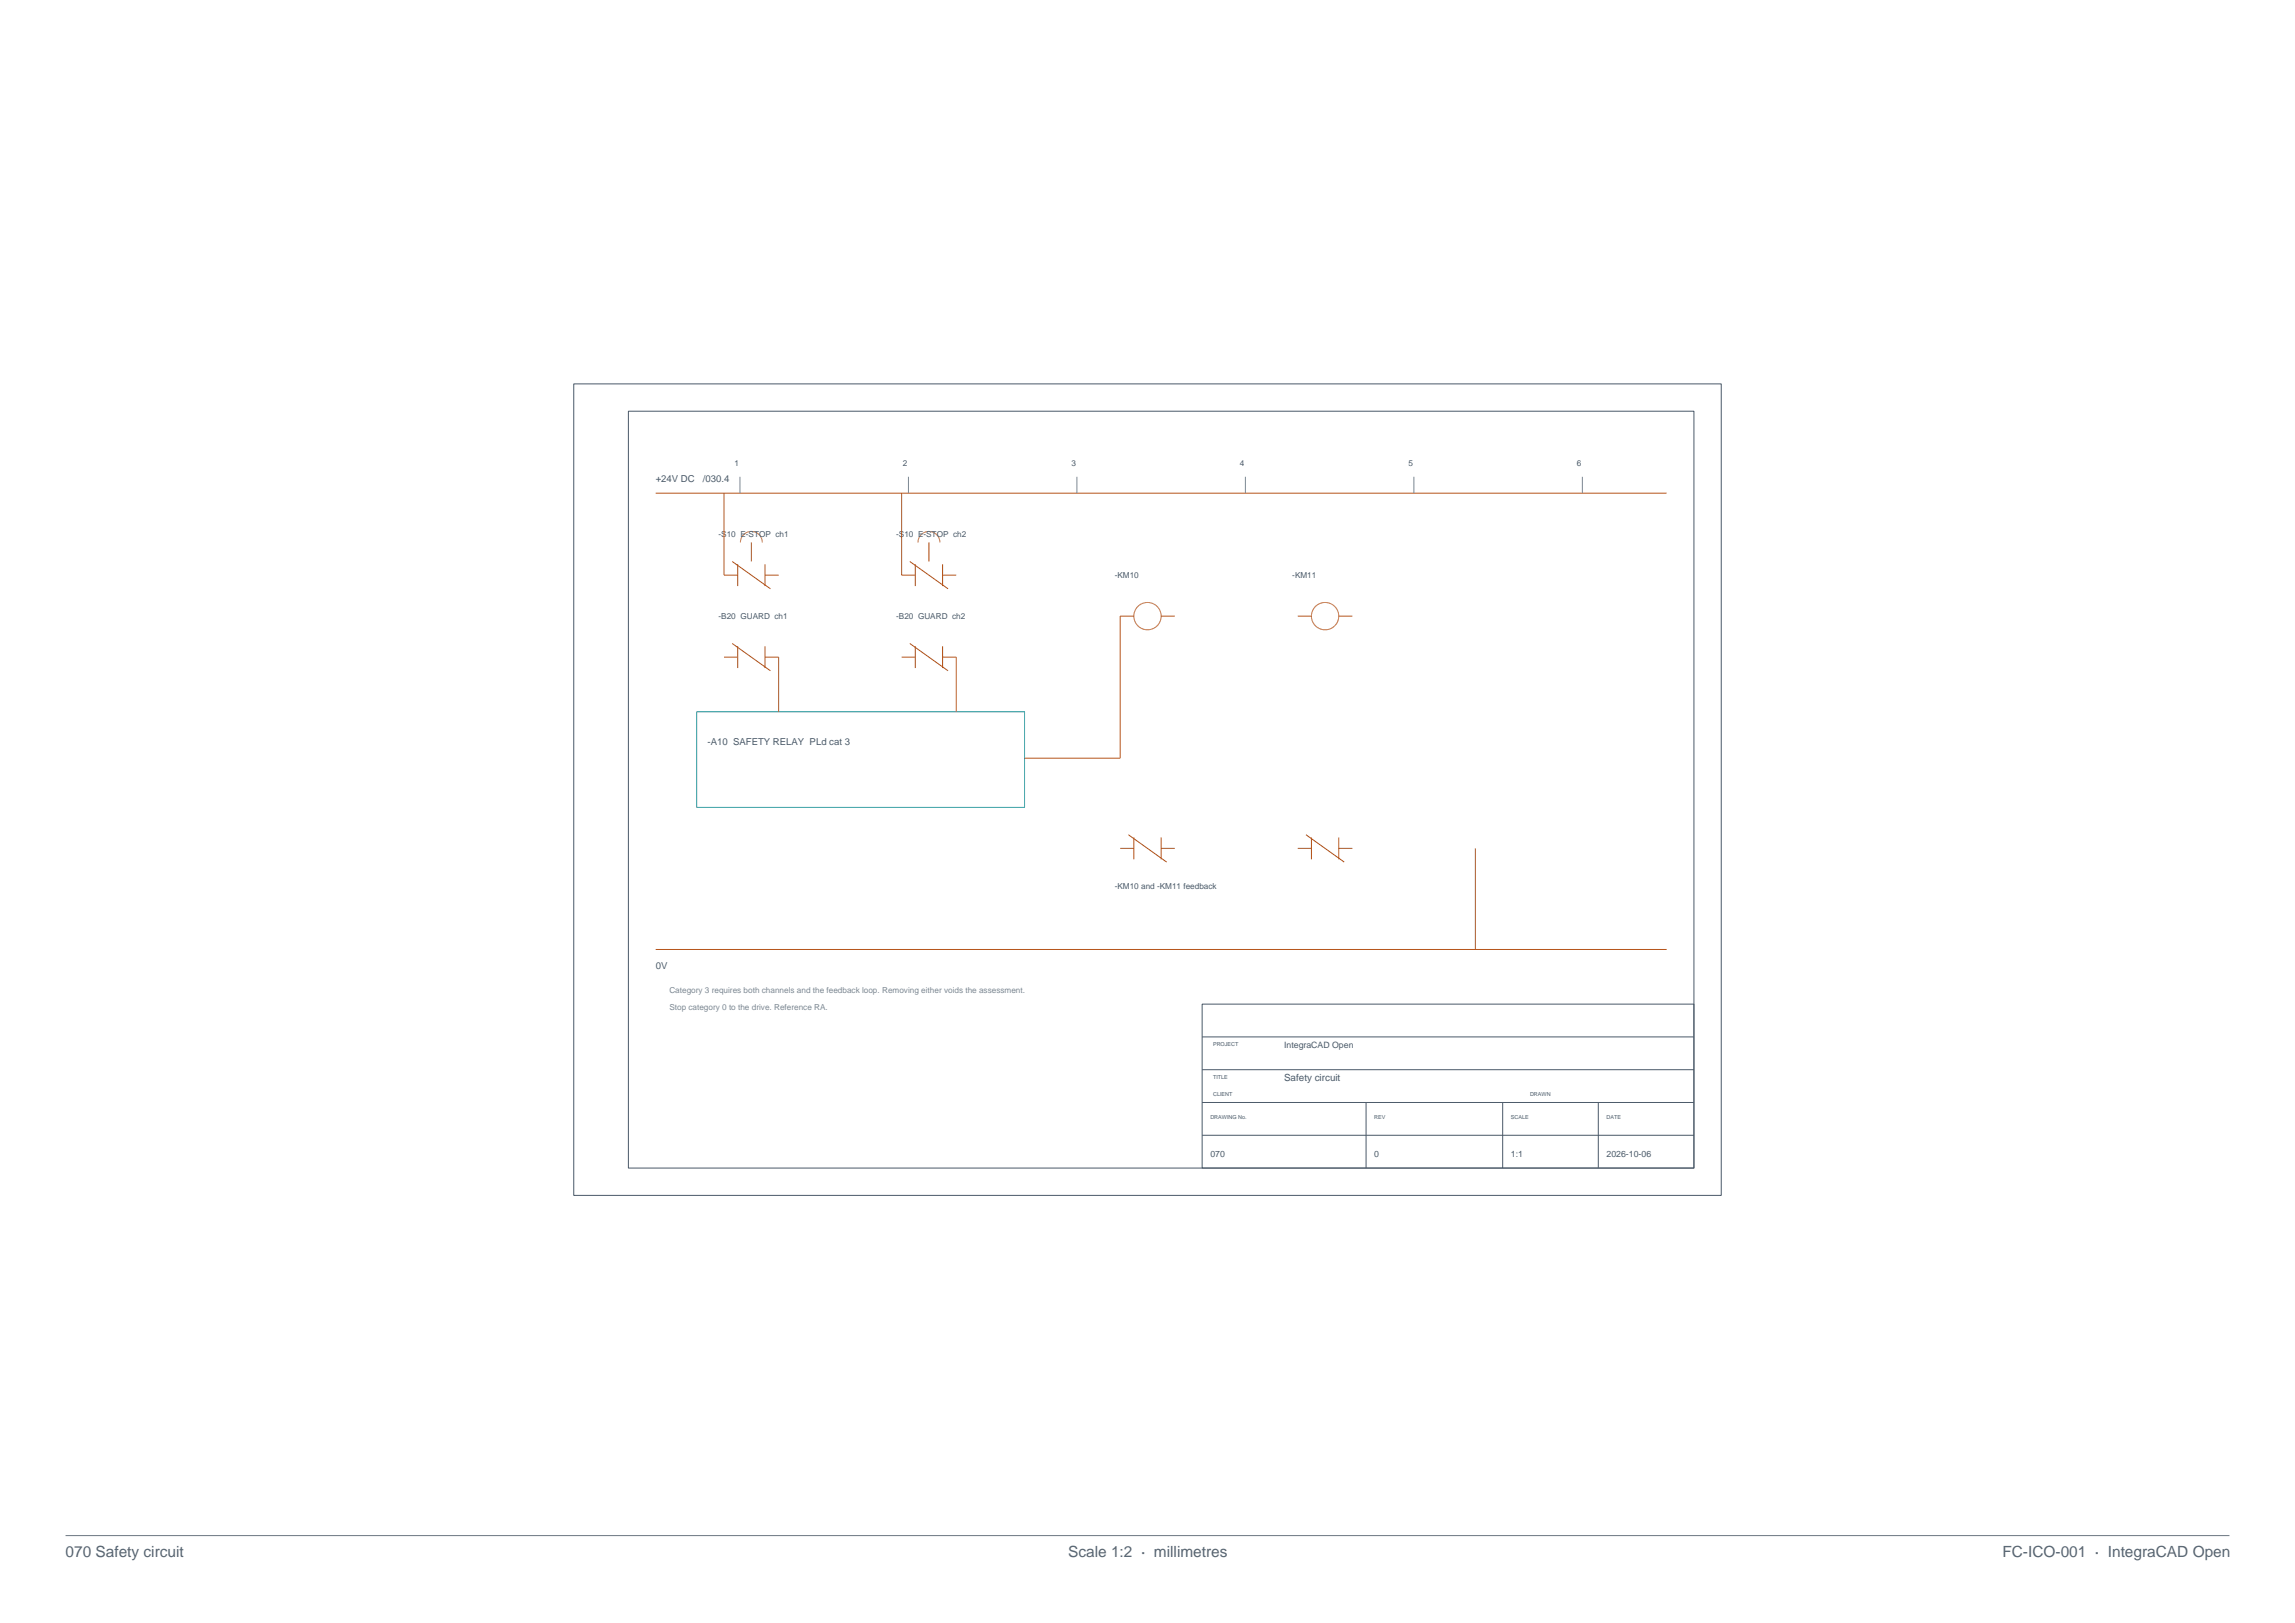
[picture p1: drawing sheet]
<svg xmlns="http://www.w3.org/2000/svg" width="420mm" height="297mm" viewBox="0 0 420 297" stroke-linecap="round" stroke-linejoin="round" font-family="sans-serif">
<defs><g id="words">
<g font-size="2.8" fill="#5a646e">
<text x="12" y="285">070 Safety circuit</text>
<text x="195.5" y="285">Scale 1:2 · millimetres</text>
<text x="366.5" y="285">FC-ICO-001 · IntegraCAD Open</text>
</g>
<text font-size="1.8" fill="#4a5a68" x="235" y="197.7">Safety circuit</text>
<g font-size="1.7" fill="#4a5a68">
<text x="120" y="88.2">+24V DC</text>
<text x="128.6" y="88.2">/030.4</text>
<text x="129.5" y="136.3">-A10 SAFETY RELAY PLd cat 3</text>
<text x="120" y="177.3">0V</text>
</g>
<g font-size="1.6" fill="#4a5a68">
<text x="235" y="191.7">IntegraCAD Open</text>
<text x="221.5" y="211.8">070</text>
<text x="251.5" y="211.8">0</text>
<text x="276.5" y="211.8">1:1</text>
<text x="294" y="211.8">2026-10-06</text>
</g>
<g font-size="1.5" fill="#4a5a68">
<text x="134.4" y="85.3">1</text>
<text x="165.3" y="85.3">2</text>
<text x="196.1" y="85.3">3</text>
<text x="226.9" y="85.3">4</text>
<text x="257.8" y="85.3">5</text>
<text x="288.6" y="85.3">6</text>
<text x="131.5" y="98.3">-S10 E-STOP ch1</text>
<text x="164" y="98.3">-S10 E-STOP ch2</text>
<text x="204" y="105.8">-KM10</text>
<text x="236.5" y="105.8">-KM11</text>
<text x="131.5" y="113.2">-B20 GUARD ch1</text>
<text x="164" y="113.2">-B20 GUARD ch2</text>
<text x="204" y="162.8">-KM10 and -KM11 feedback</text>
</g>
<g font-size="1.5" fill="#7a8894">
<text x="122.5" y="181.8">Category 3 requires both channels and the feedback loop. Removing either voids the assessment.</text>
<text x="122.5" y="184.8">Stop category 0 to the drive. Reference RA.</text>
</g>
<g font-size="1" fill="#4a5a68">
<text x="222" y="191.5">PROJECT</text>
<text x="222" y="197.5">TITLE</text>
<text x="222" y="200.5">CLIENT</text>
<text x="280" y="200.5">DRAWN</text>
<text x="221.5" y="204.8">DRAWING No.</text>
<text x="251.5" y="204.8">REV</text>
<text x="276.5" y="204.8">SCALE</text>
<text x="294" y="204.8">DATE</text>
</g>
</g></defs>
<path d="M105 70.2h210v148.5h-210zM115 75.2h195v138.5h-195zM220 183.8h90v30h-90zM220 195.8h90M220 189.8h90M220 207.8h90M220 201.8h90M250 201.8v12M275 201.8v12M292.5 201.8v12" fill="none" stroke="#4a5969" stroke-width=".18"/>
<g fill="none" stroke="#b5541a" stroke-width=".18">
<path d="M120 90.3h185M132.5 90.3v14.9h2.5M135.5 99.2l.2-.8 .4-.6 .7-.4 .7-.1 .7 .1 .7 .4 .4 .6 .2 .8M137.5 99.2v3.5M165 90.3v14.9h2.5M168 99.2l.2-.8 .4-.6 .7-.4 .7-.1 .7 .1 .7 .4 .4 .6 .2 .8M170 99.2v3.5M134 102.7l7 5.1M134 117.8l7 5M135 103.3v3.9M135 118.3v3.9M140 105.2h2.5"/>
<path d="M140 103.3v3.9M140 118.3v3.9M166.5 102.7l7 5.1M166.5 117.8l7 5M167.5 103.3v3.9M167.5 118.3v3.9M172.5 105.2h2.5M172.5 103.3v3.9M172.5 118.3v3.9M207.5 112.8h-2.5v26h-17.5M207.5 112.8l.2-1 .5-.8 .9-.6 .9-.1 .9 .1 .8 .6 .6 .8 .2 1M207.5 112.8l.2 .9 .5 .8 .8 .5 1 .3 1-.3 .8-.5 .5-.8 .2-.9"/>
<path d="M212.5 112.8h2.5M237.5 112.8h2.5M240 112.8l.2-1 .5-.8 .9-.6 .9-.1 .9 .1 .8 .6 .6 .7 .2 1.1M240 112.8l.2 .9 .5 .8 .8 .5 1 .3 1-.3 .8-.5 .5-.8 .2-.9M245 112.8h2.5M132.5 120.3h2.5M140 120.3h2.5v10M165 120.3h2.5M172.5 120.3h2.5v10M205 155.2h2.5M206.5 152.8l7 5M207.5 153.3v4"/>
<path d="M212.5 155.2h2.5M212.5 153.3v4M237.5 155.2h2.5M239 152.8l7 5M240 153.3v4M245 155.2h2.5M245 153.3v4M270 155.2v18.5M120 173.7h185"/>
</g>
<path d="M135.4 87.2v3.1M166.3 87.2v3.1M197.1 87.2v3.1M227.9 87.2v3.1M258.7 87.2v3.1M289.6 87.2v3.1" fill="none" stroke="#7a8794" stroke-width=".18"/>
<path d="M127.5 130.3h60v17.5h-60z" fill="none" stroke="#2b999e" stroke-width=".18"/>
<path d="M12 281h396" fill="none" stroke="#78828c" stroke-width=".2"/>
<use href="#words"/>
</svg>
